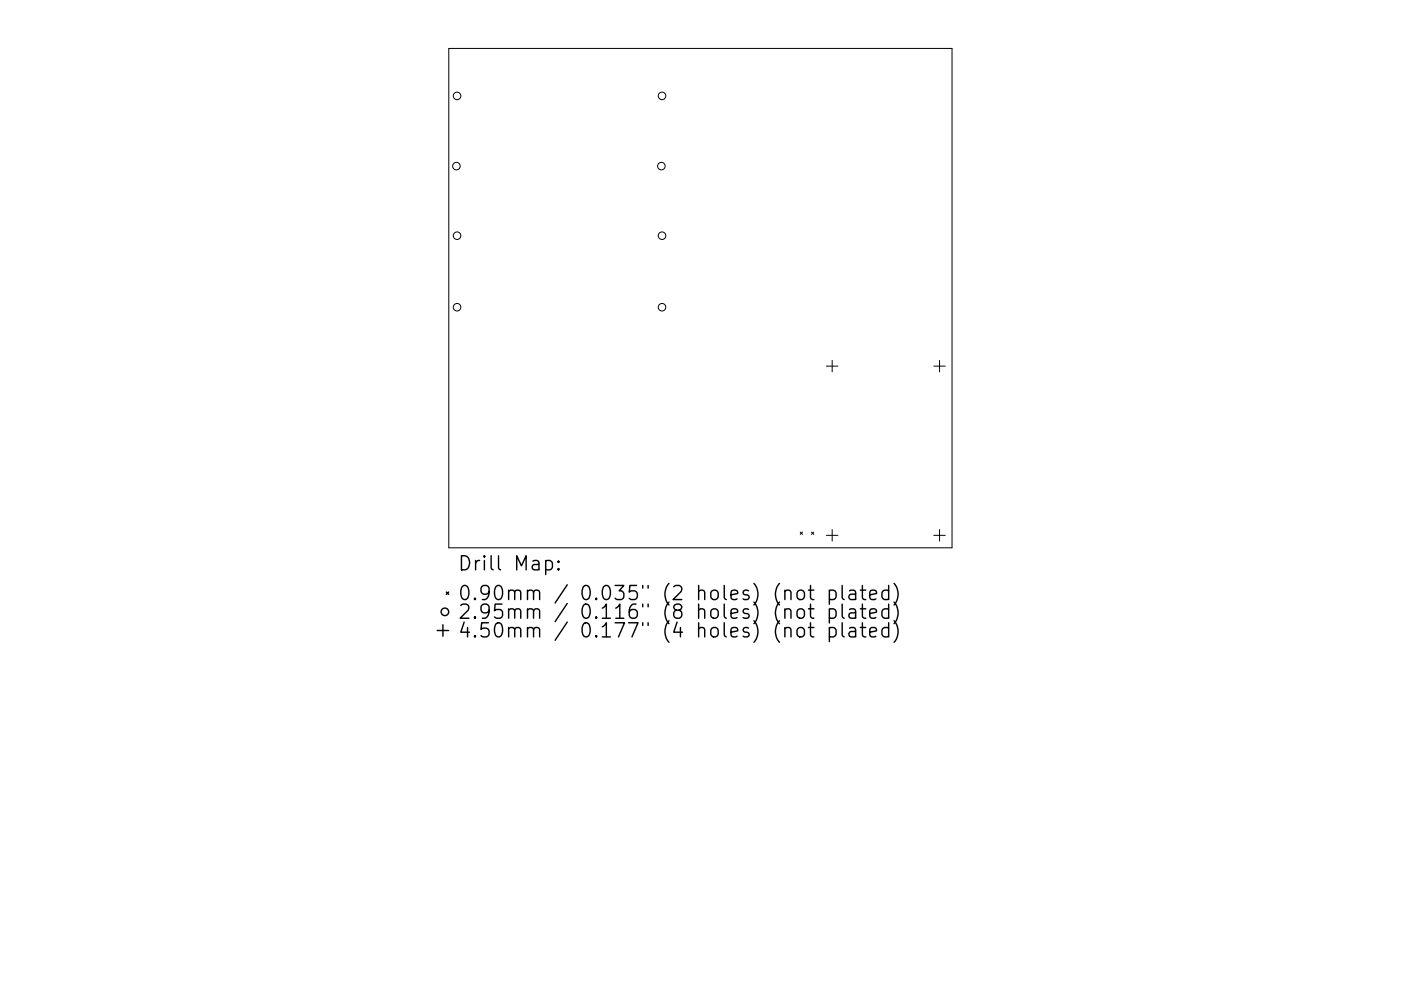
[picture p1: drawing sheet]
<svg xmlns="http://www.w3.org/2000/svg" width="297mm" height="210mm" viewBox="0 0 297 210" stroke-linecap="round" stroke-linejoin="round" font-family="sans-serif">
<defs><g id="words">
<g font-size="4.2">
<text x="97.1" y="121.1">Drill Map:</text>
<text x="97.1" y="127.4">0.90mm / 0.035&quot; (2 holes) (not plated)</text>
<text x="97.1" y="131.3">2.95mm / 0.116&quot; (8 holes) (not plated)</text>
<text x="97.1" y="135.3">4.50mm / 0.177&quot; (4 holes) (not plated)</text>
</g>
</g></defs>
<g fill="none" stroke="#000" stroke-width=".21">
<path d="M95.2 10.3h106.6v105.9h-106.6zM175.2 77.7h2.5M176.4 76.5v2.4M198 77.7h2.4M199.2 76.5v2.4M169.7 112.9l.4 .5M170.1 112.9l-.4 .5M172 112.9l.5 .5M172.5 112.9l-.5 .5M175.2 113.6h2.5M176.4 112.4v2.4M198 113.6h2.4"/>
<path d="M199.2 112.4v2.4"/>
<circle cx="96.8" cy="35.2" r=".8"/>
<circle cx="96.9" cy="20.3" r=".8"/>
<circle cx="140.2" cy="35.2" r=".8"/>
<circle cx="140.4" cy="20.3" r=".8"/>
<circle cx="96.9" cy="50" r=".8"/>
<circle cx="140.4" cy="50" r=".8"/>
<circle cx="96.9" cy="65.2" r=".8"/>
<circle cx="140.4" cy="65.2" r=".8"/>
</g>
<g fill="none" stroke="#000" stroke-width=".3">
<path d="M115.7 119.1l.9-.2 .5 .6v.8l-.3 .5-.2 .1-.9-.1M118.4 119.1l.2 .1-.2 .1-.1-.1 .1-.1v.2M92.7 133.8h2.4M93.9 132.6v2.4M94.6 125.6l.5 .5M95.1 125.6l-.5 .5M118.4 120.6l.2 .2-.2 .1-.1-.1 .1-.2v.3M169.1 125.5a.81 .81 0 0 1 .8-.3 .81 .81 0 0 1 .7 .6v.8a.81 .81 0 0 1-.8 .6 .81 .81 0 0 1-.8-.6v-.8zM169.1 133.4a.81 .81 0 0 1 .8-.3 .81 .81 0 0 1 .7 .6v.9a.81 .81 0 0 1-.8 .6 .81 .81 0 0 1-.8-.6v-.9zM169.3 129.3a.81 .81 0 0 1 1.3 .4v.9a.81 .81 0 0 1-.8 .6 .81 .81 0 0 1-.8-.6v-.9zM171.4 125.2h1.2M171.4 129.2h1.2"/>
<path d="M171.4 133.1h1.2M171.8 124.2v2.6l.2 .3 .6 .1M171.8 128.2v2.5l.2 .3 .6 .2M171.8 132.1v2.6l.2 .3 .6 .1M175.8 125.4l.9-.2 .6 .6v.8l-.3 .5-.3 .1-.9-.1M175.8 129.3l.9-.1 .6 .5v.9l-.3 .4-.3 .2-.9-.2M175.8 133.3l.9-.2 .6 .6v.9l-.3 .4-.3 .1-.9-.1M175.8 125.2v3M175.8 129.2v3M175.8 133.1v3M178.6 124.2v2.6l.4 .4M178.6 128.2v2.5l.4 .5"/>
<path d="M178.6 132.1v2.6l.4 .4M180.1 125.4l.3-.2 .9 .2 .1 .2v1.6M180.1 129.3l.3-.1 .9 .1 .1 .3v1.6M180.1 133.3l.3-.2 .9 .2 .1 .3v1.5M181.4 125.9l-1 .2a.59 .59 0 0 0-.4 .5 .59 .59 0 0 0 .4 .6l1-.1M181.4 129.9l-1 .1a.59 .59 0 0 0-.4 .6 .59 .59 0 0 0 .4 .6l1-.2M181.4 133.8l-1 .2a.59 .59 0 0 0-.4 .6 .59 .59 0 0 0 .4 .5l1-.1M182.4 125.2h1.2M182.4 129.2h1.2M182.4 133.1h1.2M182.8 124.2v2.6l.2 .3 .6 .1M182.8 128.2v2.5l.2 .3 .6 .2"/>
<path d="M182.8 132.1v2.6l.2 .3 .6 .1M184.4 126.2l1.4-.3-.1-.5-.9-.2-.4 .4v1.2l.2 .3 .2 .1 .9-.1M184.4 130.2l1.4-.3-.1-.6-.9-.1-.4 .4v1.1l.2 .3 .2 .2 .9-.2M184.4 134.1l1.4-.3-.1-.5-.9-.2-.4 .5v1.1l.2 .3 .2 .1 .9-.1M188.4 125.4l-.8-.2-.6 .6v.8l.3 .5 .3 .1 .8-.1M188.4 129.3l-.8-.1-.6 .5v.9l.3 .4 .3 .2 .8-.2M188.4 133.3l-.8-.2-.6 .6v.9l.3 .4 .3 .1 .8-.1M188.4 124.2v3M188.4 128.2v3M188.4 132.1v3M189.6 123.8a3.4 3.4 0 0 1 0 4.6M189.6 127.7a3.4 3.4 0 0 1 0 4.6"/>
<path d="M189.6 131.7a3.4 3.4 0 0 1 0 4.6"/>
<circle cx="94.3" cy="129.8" r=".8"/>
</g>
<use href="#words"/>
</svg>
